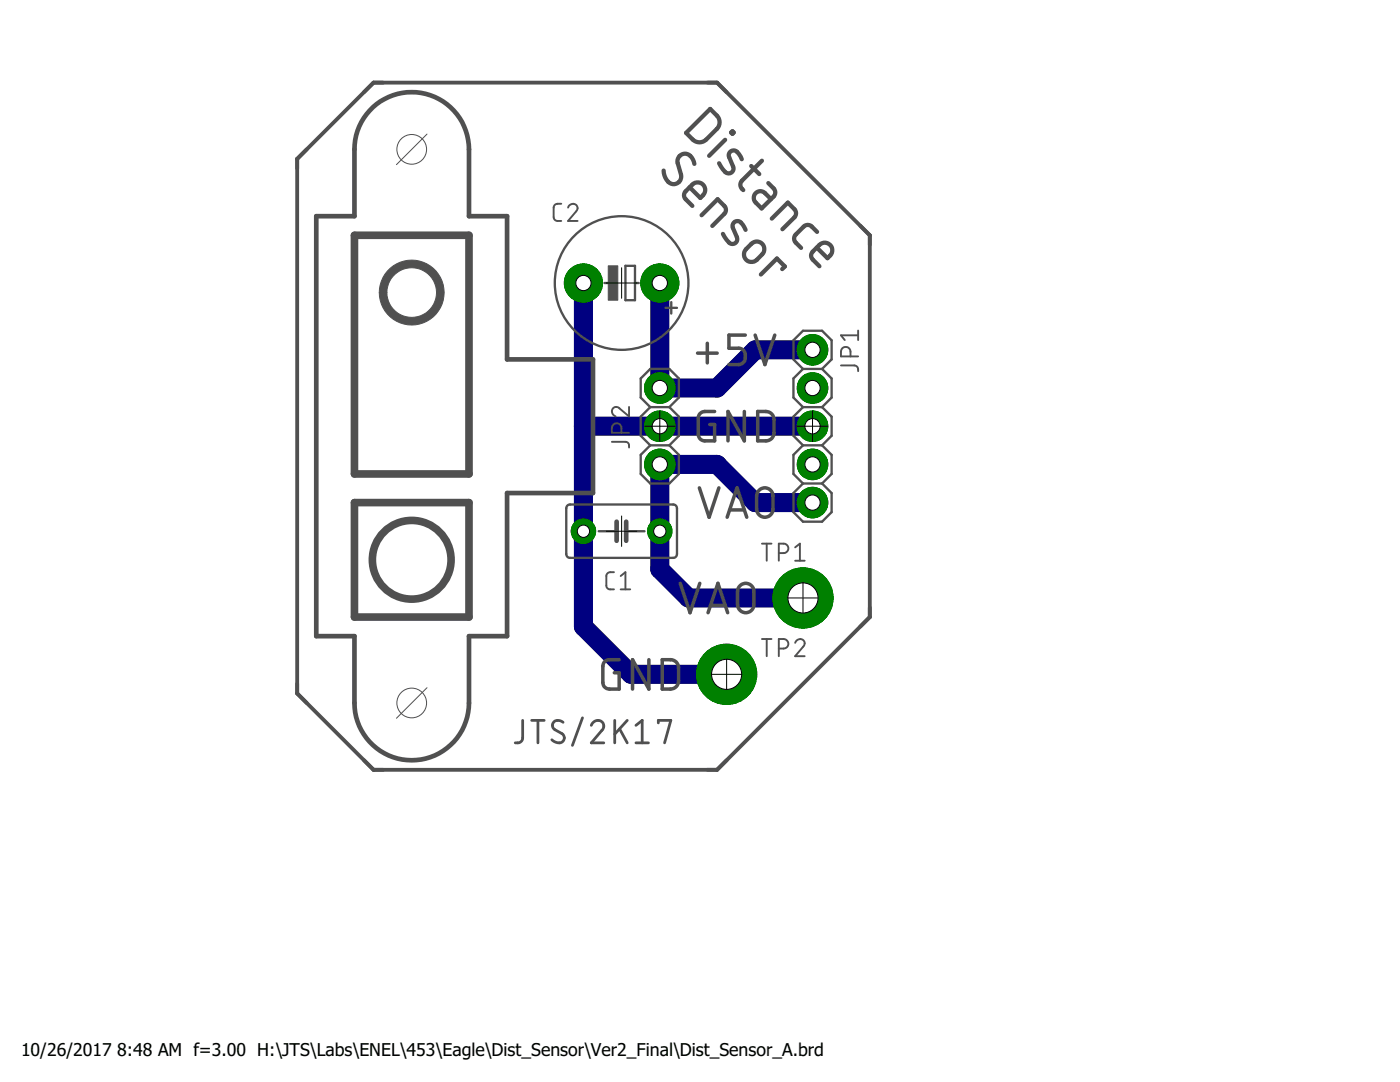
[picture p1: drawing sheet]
<svg xmlns="http://www.w3.org/2000/svg" width="279mm" height="216mm" viewBox="0 0 279 216" stroke-linecap="round" stroke-linejoin="round" font-family="sans-serif">
<defs><g id="words">
<g font-size="3.5">
<text x="4.2" y="210.7">10/26/2017</text>
<text x="23.4" y="210.7">8:48 AM f=3.00 H:\JTS\Labs\ENEL\453\Eagle\Dist_Sensor\Ver2_Final\Dist_Sensor_A.brd</text>
</g>
</g></defs>
<path d="M116.4 56.5v68.5l9.6 9.6h19M131.7 56.5v20.9h11.4l7.6-7.6h11.5M116.4 85h45.8M162.2 100.3h-11.5l-7.6-7.6h-11.4v20.9l5.7 5.7h22.9" fill="none" stroke="#000080" stroke-width="3.8"/>
<circle cx="131.7" cy="106" r="2.43" fill="#008000" stroke="#008000" stroke-width=".2"/>
<circle cx="131.7" cy="106" r="1.23" fill="#fff" stroke="#000" stroke-width=".2"/>
<circle cx="116.4" cy="106" r="2.43" fill="#008000" stroke="#008000" stroke-width=".2"/>
<circle cx="116.4" cy="106" r="1.23" fill="#fff" stroke="#000" stroke-width=".2"/>
<circle cx="131.7" cy="56.5" r="3.8" fill="#008000" stroke="#008000" stroke-width=".2"/>
<circle cx="131.7" cy="56.5" r="1.52" fill="#fff" stroke="#000" stroke-width=".2"/>
<circle cx="116.4" cy="56.5" r="3.8" fill="#008000" stroke="#008000" stroke-width=".2"/>
<circle cx="116.4" cy="56.5" r="1.52" fill="#fff" stroke="#000" stroke-width=".2"/>
<circle cx="162.2" cy="69.8" r="3" fill="#008000" stroke="#008000" stroke-width=".2"/>
<circle cx="162.2" cy="69.8" r="1.52" fill="#fff" stroke="#000" stroke-width=".2"/>
<circle cx="162.2" cy="77.4" r="3" fill="#008000" stroke="#008000" stroke-width=".2"/>
<circle cx="162.2" cy="77.4" r="1.52" fill="#fff" stroke="#000" stroke-width=".2"/>
<circle cx="162.2" cy="85" r="3" fill="#008000" stroke="#008000" stroke-width=".2"/>
<circle cx="162.2" cy="85" r="1.52" fill="#fff" stroke="#000" stroke-width=".2"/>
<circle cx="162.2" cy="92.7" r="3" fill="#008000" stroke="#008000" stroke-width=".2"/>
<circle cx="162.2" cy="92.7" r="1.52" fill="#fff" stroke="#000" stroke-width=".2"/>
<circle cx="162.2" cy="100.3" r="3" fill="#008000" stroke="#008000" stroke-width=".2"/>
<circle cx="162.2" cy="100.3" r="1.52" fill="#fff" stroke="#000" stroke-width=".2"/>
<circle cx="131.7" cy="77.4" r="3" fill="#008000" stroke="#008000" stroke-width=".2"/>
<circle cx="131.7" cy="77.4" r="1.52" fill="#fff" stroke="#000" stroke-width=".2"/>
<circle cx="131.7" cy="85" r="3" fill="#008000" stroke="#008000" stroke-width=".2"/>
<circle cx="131.7" cy="85" r="1.52" fill="#fff" stroke="#000" stroke-width=".2"/>
<circle cx="131.7" cy="92.7" r="3" fill="#008000" stroke="#008000" stroke-width=".2"/>
<circle cx="131.7" cy="92.7" r="1.52" fill="#fff" stroke="#000" stroke-width=".2"/>
<circle cx="160.3" cy="119.3" r="6" fill="#008000" stroke="#008000" stroke-width=".2"/>
<circle cx="160.3" cy="119.3" r="3" fill="#fff" stroke="#000" stroke-width=".2"/>
<circle cx="145" cy="134.6" r="6" fill="#008000" stroke="#008000" stroke-width=".2"/>
<circle cx="145" cy="134.6" r="3" fill="#fff" stroke="#000" stroke-width=".2"/>
<circle cx="131.7" cy="106" r="2.43" fill="#008000" stroke="#008000" stroke-width=".2"/>
<circle cx="131.7" cy="106" r="1.23" fill="#fff" stroke="#000" stroke-width=".2"/>
<circle cx="116.4" cy="106" r="2.43" fill="#008000" stroke="#008000" stroke-width=".2"/>
<circle cx="116.4" cy="106" r="1.23" fill="#fff" stroke="#000" stroke-width=".2"/>
<circle cx="131.7" cy="56.5" r="3.8" fill="#008000" stroke="#008000" stroke-width=".2"/>
<circle cx="131.7" cy="56.5" r="1.52" fill="#fff" stroke="#000" stroke-width=".2"/>
<circle cx="116.4" cy="56.5" r="3.8" fill="#008000" stroke="#008000" stroke-width=".2"/>
<circle cx="116.4" cy="56.5" r="1.52" fill="#fff" stroke="#000" stroke-width=".2"/>
<circle cx="162.2" cy="69.8" r="3" fill="#008000" stroke="#008000" stroke-width=".2"/>
<circle cx="162.2" cy="69.8" r="1.52" fill="#fff" stroke="#000" stroke-width=".2"/>
<circle cx="162.2" cy="77.4" r="3" fill="#008000" stroke="#008000" stroke-width=".2"/>
<circle cx="162.2" cy="77.4" r="1.52" fill="#fff" stroke="#000" stroke-width=".2"/>
<circle cx="162.2" cy="85" r="3" fill="#008000" stroke="#008000" stroke-width=".2"/>
<circle cx="162.2" cy="85" r="1.52" fill="#fff" stroke="#000" stroke-width=".2"/>
<circle cx="162.2" cy="92.7" r="3" fill="#008000" stroke="#008000" stroke-width=".2"/>
<circle cx="162.2" cy="92.7" r="1.52" fill="#fff" stroke="#000" stroke-width=".2"/>
<circle cx="162.2" cy="100.3" r="3" fill="#008000" stroke="#008000" stroke-width=".2"/>
<circle cx="162.2" cy="100.3" r="1.52" fill="#fff" stroke="#000" stroke-width=".2"/>
<circle cx="131.7" cy="77.4" r="3" fill="#008000" stroke="#008000" stroke-width=".2"/>
<circle cx="131.7" cy="77.4" r="1.52" fill="#fff" stroke="#000" stroke-width=".2"/>
<circle cx="131.7" cy="85" r="3" fill="#008000" stroke="#008000" stroke-width=".2"/>
<circle cx="131.7" cy="85" r="1.52" fill="#fff" stroke="#000" stroke-width=".2"/>
<circle cx="131.7" cy="92.7" r="3" fill="#008000" stroke="#008000" stroke-width=".2"/>
<circle cx="131.7" cy="92.7" r="1.52" fill="#fff" stroke="#000" stroke-width=".2"/>
<circle cx="160.3" cy="119.3" r="6" fill="#008000" stroke="#008000" stroke-width=".2"/>
<circle cx="160.3" cy="119.3" r="3" fill="#fff" stroke="#000" stroke-width=".2"/>
<circle cx="145" cy="134.6" r="6" fill="#008000" stroke="#008000" stroke-width=".2"/>
<circle cx="145" cy="134.6" r="3" fill="#fff" stroke="#000" stroke-width=".2"/>
<path d="M74.4 21.4a11.4 11.4 0 0 1 12.4-2.1 11.4 11.4 0 0 1 6.8 10.5v13.3h7.6v28.6h17.1v26.7h-17.1v28.5h-7.6v13.4a11.4 11.4 0 0 1-11.4 11.4 11.4 11.4 0 0 1-11.5-11.4v-13.4h-7.6v-83.8h7.6v-13.3a11.4 11.4 0 0 1 3.7-8.4zM123.1 104.1v3.8M125 104.1v3.8" fill="none" stroke="#505050" stroke-width=".93"/>
<g fill="none" stroke="#505050" stroke-width=".47">
<path d="M120.6 56.5h1.6M124.8 53h1.9v6.9h-1.9zM126.7 56.5h.8M132.8 61.4h2.3M134 60.3v2.3M160.3 73.6l-2-1.9v-3.8l2-1.9h3.8l1.9 1.9v3.8l-1.9 1.9M160.3 73.6l-2 1.9v3.8l2 1.9M160.3 73.6h3.8M164.1 73.6l1.9 1.9v3.8l-1.9 1.9M129.8 88.9l-1.9 1.9v3.8l1.9 1.9h3.8l1.9-1.9v-3.8l-1.9-1.9M129.8 88.9h3.8M129.8 81.2l-1.9-1.9v-3.8l1.9-1.9h3.8l1.9 1.9v3.8l-1.9 1.9"/>
<path d="M129.8 81.2h3.8M129.8 81.2l-1.9 1.9v3.9l1.9 1.9M133.6 81.2l1.9 1.9v3.9l-1.9 1.9M160.3 96.5l-2 1.9v3.8l2 1.9h3.8l1.9-1.9v-3.8l-1.9-1.9M160.3 96.5h3.8M160.3 88.9l-2 1.9v3.8l2 1.9M160.3 88.9h3.8M160.3 81.2l-2 1.9v3.9l2 1.9M160.3 81.2h3.8M164.1 81.2l1.9 1.9v3.9l-1.9 1.9M164.1 88.9l1.9 1.9v3.8l-1.9 1.9M113.2 101l.6-.3h20.5a.73 .73 0 0 1 .8 .7v9.2a.74 .74 0 0 1-.8 .7h-20.5a.73 .73 0 0 1-.8-.7v-9.2z"/>
<path d="M119.5 106h3.6M125 106h3.6"/>
<circle cx="124.1" cy="56.5" r="13.3"/>
</g>
<path d="M121.4 53h1.9v6.9h-1.9z" fill="#505050" stroke="#505050" stroke-width=".2"/>
<g fill="none" stroke="#505050" stroke-width=".38">
<path d="M112 40.7h-1l-.4 .3-.1 .4v1.9l.1 .5 .4 .2 1 .1M113.4 41.4a.93 .93 0 0 1 1.3-.7 .93 .93 0 0 1 .3 1.5l-1.6 1.9h1.9M167.8 72.9l2.9 .1 .5 .4 .1 .7M169.7 71.1v-.9a.95 .95 0 0 0-.9-1 .95 .95 0 0 0-1 1v.9h3.5M171.3 66v1.9M171.3 66.9h-3.5l.8 1M122.1 88.2h2.7a.82 .82 0 0 1 .7 1.1M124 86.4v-1a.95 .95 0 0 0-.9-1 .95 .95 0 0 0-1 1v1h3.4M125.5 81.2v1.9l-1.9-1.6a.94 .94 0 0 0-1.5 .3 .94 .94 0 0 0 .8 1.3M122.5 114.2h-1l-.5 .5v2.1a.74 .74 0 0 0 .8 .8h.7M123.9 117.6h1.9M123.9 114.9l.9-.7v3.4"/>
<path d="M152.1 108.5h1.9M153 108.5v3.4M155.4 110.4h1a.94 .94 0 0 0 .9-1 .94 .94 0 0 0-.9-.9h-1v3.4M158.7 109.2l.9-.7v3.4M158.7 111.9h1.9M152.1 127.5h1.9M153 127.5v3.4M155.4 129.4a1.71 1.71 0 0 0 1.7-.3 .96 .96 0 0 0 .1-1 .96 .96 0 0 0-.8-.6h-1v3.4M158.7 128.3a.94 .94 0 0 1 1.3-.8 .94 .94 0 0 1 .3 1.5l-1.6 1.9h1.9"/>
</g>
<path d="M121 56.5h6.1M124.1 53.4v6.1M128.6 85h6.1M131.7 82v6.1M159.1 85h6.1M162.2 82v6.1M121 106h6.1M124.1 103v6M157.2 119.3h6.1M160.3 116.3v6.1M142 134.6h6.1M145 131.5v6.1" fill="none" stroke="#000" stroke-width=".2"/>
<g fill="none" stroke="#505050" stroke-width=".2">
<path d="M85.2 26.8l-6.1 6.1M85.2 137.2l-6.1 6.1"/>
<circle cx="82.2" cy="29.8" r="2.96"/>
<circle cx="82.2" cy="140.3" r="2.96"/>
</g>
<g fill="none" stroke="#505050" stroke-width=".85">
<path d="M136.9 26.5l4.8-4.8 1.4 1.4a1.87 1.87 0 0 1 0 2.6l-2.2 2.2a1.89 1.89 0 0 1-2.6 0zM137.6 37.4l2.2 2.1a1.67 1.67 0 0 0 .2-2.9l-.6-.2a1.39 1.39 0 0 0-1.2 .4l-1.4 1.4a1.1 1.1 0 0 0 0 1.6l1.4 1.3M138.6 32.7a2 2 0 0 0-2.4-1.9l-.6 .3-.4 .8 .1 .7 .6 2.2a1.59 1.59 0 0 1-1.2 1.9 1.59 1.59 0 0 1-1.9-1.2l-.4-1.5M144.7 27.9l-3.2 3.2M145.9 26.4l.3-.2 .2 .2-.2 .3zM148 31.8l-.2-.6a1.83 1.83 0 0 0-1.4-1.2 .96 .96 0 0 0-.9 1.4l.8 1.8a.97 .97 0 0 1-.3 1.2 .97 .97 0 0 1-1.3-.1l-1.2-1.7M149.9 33.1l1.6 1.6M152.1 32.1l-4.2 4.2-.1 .8 .5 .8M153.3 36.5l1.3 1.3 .1 .6-.1 .6-2.6 2.6-1.2-1.2a1.32 1.32 0 0 1 0-1.9 1.32 1.32 0 0 1 1.9 0l1.2 1.2M140 42.9l3.2-3.1 1.3 1.3a1.1 1.1 0 0 1 0 1.6l-2.3 2.4M148.8 45.9l-.3-.6a1.76 1.76 0 0 0-1.4-1.2 .99 .99 0 0 0-.8 1.4l.8 1.8a.97 .97 0 0 1-.4 1.2 .97 .97 0 0 1-1.2-.1l-1.2-1.7M150 48.6a1.5 1.5 0 0 1 2.1 0 1.5 1.5 0 0 1 0 2.2 2.86 2.86 0 0 1-2 1.5 1.51 1.51 0 0 1-1.5-.9 1.51 1.51 0 0 1 .3-1.7z"/>
<path d="M154 43.6l3.2-3.2 1.4 1.4 .3 .7-.2 .6-2.6 2.6M156.1 53.7l.5-.5-1.6-1.6-3.2 3.2M163 49.4l2.1 2.1a1.66 1.66 0 0 0 .3-2.8 1.46 1.46 0 0 0-1.9 .2l-1.3 1.3a1.1 1.1 0 0 0 0 1.6l1.3 1.3M163.1 46.3l-1.1-1.1a1.12 1.12 0 0 0-1.6 0l-1.6 1.6a1.12 1.12 0 0 0 0 1.6l1.1 1.1"/>
</g>
<g fill="none" stroke="#505050" stroke-width=".7">
<path d="M139.2 70.5h3.9M141.2 68.5v3.9M148.7 66.9h-3.2v2.6h1.9a1.47 1.47 0 0 1 1.3 1.9l-.1 .6-.6 .6-.6 .1h-1.9M150.7 66.9l2 5.8 1.9-5.8M139.6 97.3l1.9 5.9 2-5.9M142.6 82.1h-2.2l-.6 .3-.3 .4-.1 .6v3.6l.2 .5 .5 .3 2.5 .2v-3.3h-1M148.5 82.1v5.9l-3.2-5.9v5.9M151.2 82.1h1.6a1.63 1.63 0 0 1 1.7 1.6v2.6a1.59 1.59 0 0 1-1.7 1.7h-1.6zM151.6 97.8a1.62 1.62 0 0 1 1.7-.3 1.62 1.62 0 0 1 1 1.5v2.6a1.63 1.63 0 0 1-1.7 1.6 1.63 1.63 0 0 1-1.6-1.6v-3zM135.8 116.4l1.9 5.9 2-5.9M145.1 103.2l2-5.9 1.9 5.9M145.6 101.7h2.9"/>
<path d="M147.7 116.8a1.62 1.62 0 0 1 1.8-.3 1.62 1.62 0 0 1 1 1.5v2.6a1.63 1.63 0 0 1-1.7 1.7 1.63 1.63 0 0 1-1.6-1.7v-2.9zM123.6 131.6l-2.3 .1-.5 .2-.4 .5-.1 .5v3.3l.3 .8 .5 .4 2.5 .1v-3.3h-1M129.5 131.6v5.9l-3.3-5.9v5.9M132.2 131.6h1.6a1.59 1.59 0 0 1 1.6 1.7v2.6a1.63 1.63 0 0 1-1.6 1.6h-1.6zM141.3 122.3l2-5.9 1.9 5.9M141.8 120.8h2.9"/>
</g>
<path d="M104.3 143.7v3.5l-.3 .7a1.24 1.24 0 0 1-1.2 .3M106.1 143.7h2.5M107.4 143.7v4.5M112.4 144.1a1.19 1.19 0 0 0-1.4-.3 1.19 1.19 0 0 0-.7 1.2l.4 .6 1.4 .8a1.05 1.05 0 0 1 .3 1.4 1.05 1.05 0 0 1-1.4 .3l-.9-.5M116.2 143.2l-2 5.5M118 144.7a1.24 1.24 0 0 1 1.6-.9 1.24 1.24 0 0 1 .7 1.8l-2.3 2.6h2.5M122.7 143.7v4.5M123.7 145.5l1.5 2.7M125.2 143.7l-2.5 2.8M126.9 148.2h2.5M126.9 144.7l1.3-1v4.5M131.4 144.3v-.6h2.5l-1.3 4.5" fill="none" stroke="#505050" stroke-width=".55"/>
<path d="M171.7 45l1.9 1.9M173.6 46.9l-30.5-30.4h-68.6l-15.2 15.2v106.7M173.6 46.9v76.2l-30.5 30.5h-68.6l-15.2-15.2M59.3 138.4l1.9 1.9" fill="none" stroke="#505050" stroke-width=".76"/>
<g fill="none" stroke="#505050" stroke-width="1.5">
<path d="M70.7 46.9h22.9v47.7h-22.9zM70.7 100.3h22.9v22.8h-22.9z"/>
<circle cx="82.2" cy="111.7" r="7.9"/>
</g>
<path d="M77.3 54.1a6.5 6.5 0 0 1 10.3 .8 6.5 6.5 0 0 1-3.6 9.7 6.5 6.5 0 0 1-8.3-6.2h1.5a4.9 4.9 0 0 1 7.1-4.5 4.9 4.9 0 0 1 1 8.3 4.9 4.9 0 0 1-7.9-2.6l-.2-1.2h-1.5a6.6 6.6 0 0 1 1.6-4.3z" fill-rule="evenodd" fill="#505050" stroke="#505050" stroke-width=".2"/>
<use href="#words"/>
</svg>
